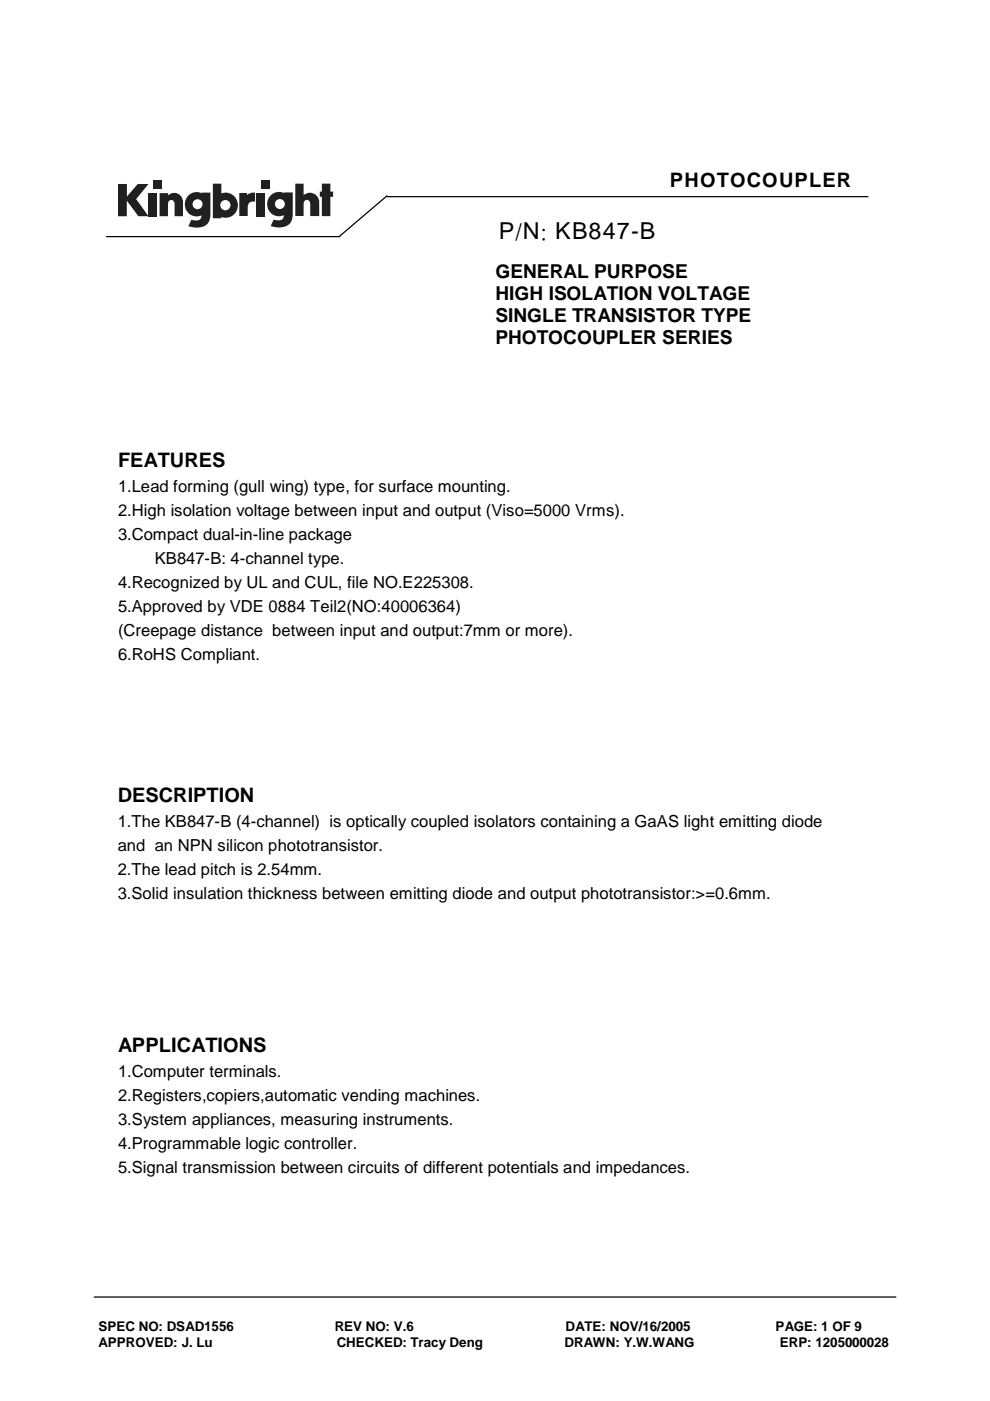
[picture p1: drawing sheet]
<svg xmlns="http://www.w3.org/2000/svg" width="210mm" height="297mm" viewBox="0 0 210 297" stroke-linecap="round" stroke-linejoin="round" font-family="sans-serif">
<defs><g id="words">
<text font-size="5" x="105.7" y="50.6">P/N: KB847-B</text>
<g font-size="4.2">
<text x="142" y="39.7">PHOTOCOUPLER</text>
<text x="25" y="99.1">FEATURES</text>
<text x="25" y="170.1">DESCRIPTION</text>
<text x="25" y="223.1">APPLICATIONS</text>
</g>
<g font-size="4.1">
<text x="105" y="58.9">GENERAL PURPOSE</text>
<text x="105" y="63.6">HIGH ISOLATION VOLTAGE</text>
<text x="105" y="68.2">SINGLE TRANSISTOR TYPE</text>
<text x="105" y="72.9">PHOTOCOUPLER SERIES</text>
</g>
<g font-size="3.5">
<text x="25" y="104.4">1.Lead forming (gull wing) type, for surface mounting.</text>
<text x="25" y="109.4">2.High isolation voltage between input and output (Viso=5000 Vrms).</text>
<text x="25" y="114.5">3.Compact dual-in-line package</text>
<text x="32.8" y="119.6">KB847-B: 4-channel type.</text>
<text x="25" y="124.7">4.Recognized by UL and CUL, file NO.E225308.</text>
<text x="25" y="129.8">5.Approved by VDE 0884 Teil2(NO:40006364)</text>
<text x="25" y="134.8">(Creepage distance between input and output:7mm or more).</text>
<text x="25" y="139.9">6.RoHS Compliant.</text>
<text x="25" y="175.4">1.The KB847-B (4-channel) is optically coupled isolators containing a GaAS light emitting diode</text>
<text x="25" y="180.5">and an NPN silicon phototransistor.</text>
<text x="25" y="185.6">2.The lead pitch is 2.54mm.</text>
<text x="25" y="190.7">3.Solid insulation thickness between emitting diode and output phototransistor:&gt;=0.6mm.</text>
<text x="25" y="228.4">1.Computer terminals.</text>
<text x="25" y="233.5">2.Registers,copiers,automatic vending machines.</text>
<text x="25" y="238.5">3.System appliances, measuring instruments.</text>
<text x="25" y="243.6">4.Programmable logic controller.</text>
<text x="25" y="248.7">5.Signal transmission between circuits of different potentials and impedances.</text>
</g>
<g font-size="2.8">
<text x="20.9" y="285.6">APPROVED: J. Lu</text>
<text x="20.9" y="282.2">SPEC NO: DSAD1556</text>
<text x="71" y="282.2">REV NO: V.6</text>
<text x="71.4" y="285.6">CHECKED: Tracy Deng</text>
<text x="119.7" y="285.6">DRAWN: Y.W.WANG</text>
<text x="119.9" y="282.2">DATE: NOV/16/2005</text>
<text x="164.5" y="282.2">PAGE: 1 OF 9</text>
<text x="165.4" y="285.6">ERP: 1205000028</text>
</g>
</g></defs>
<path d="M82 41.7h102" fill="none" stroke="#010101" stroke-width=".26"/>
<g fill="#231f20">
<path d="M25 39h1.9v2.7l2.3-2.7h2.3l-2.6 3.2 2.6 3.6h-2.2l-2.4-3.3v3.4h-1.9z"/>
<path d="M31.5 41h1.8v4.8h-1.8z"/>
<path d="M54.4 40.9h1.8v4.9h-1.8z"/>
<path d="M32.4 38.3h1.8v1.8h-1.8z"/>
<path d="M55.3 38.2h1.8v1.8h-1.8z"/>
<path d="M33.8 41h1.8v.4a1.9 1.9 0 0 1 2.2-.3 1.9 1.9 0 0 1 1 2v2.7h-1.8v-2.6a.7 .7 0 0 0-.7-.8 .7 .7 0 0 0-.7 .8v2.6h-1.8z"/>
<path d="M50.7 40.9h1.7v.5a2.02 2.02 0 0 1 1.7-.5v1.9l-.2-.1a1.12 1.12 0 0 0-1.4 1.4v1.7h-1.8z"/>
<path d="M62.6 38.9h1.8v2.5a1.98 1.98 0 0 1 2.2-.3 1.98 1.98 0 0 1 1.1 2v2.7h-1.9v-2.6a.7 .7 0 0 0-.7-.8 .7 .7 0 0 0-.7 .8v2.6h-1.8z"/>
<path d="M68.2 38.9h1.8v1.7h.6v1.1h-.6v4.1h-1.8v-4.1h-.4v-1.1h.4z"/>
<path d="M45.1 38.9v7.4h1.8v-.3a2.63 2.63 0 0 0 3.5-2.5 2.63 2.63 0 0 0-3.5-2.5v-2.1zM46.7 43.5a1.1 1.1 0 0 1 2.2 0 1.1 1.1 0 0 1-2.2 0z"/>
<path d="M40.1 41.3a2.56 2.56 0 0 0-.6 3.3 2.56 2.56 0 0 0 3.2 1.1 1.09 1.09 0 0 1-1.5 1l-.6-.1-.7 1.4a5.3 5.3 0 0 0 3.7-.2 2.69 2.69 0 0 0 1-2.4v-4.6h-1.8v.2l-.8-.3a2.44 2.44 0 0 0-1.9 .6zM40.8 43.3a1.06 1.06 0 0 1 2.1 0 1.06 1.06 0 0 1-2.1 0z"/>
<path d="M57.6 41.3a2.56 2.56 0 0 0-.6 3.3 2.56 2.56 0 0 0 3.2 1 1.09 1.09 0 0 1-1.5 1.1l-.7-.1-.6 1.4a5.3 5.3 0 0 0 3.7-.3 2.69 2.69 0 0 0 1-2.4v-4.5h-1.9v.2l-.8-.3a2.44 2.44 0 0 0-1.8 .6zM58.3 43.3a1.06 1.06 0 0 1 2.1 0 1.06 1.06 0 0 1-2.1 0z"/>
</g>
<path d="M22.6 50.2h49.5M82 41.5l-9.9 8.5M20 275h169.9" fill="none" stroke="#010101" stroke-width=".26"/>
<use href="#words"/>
</svg>
